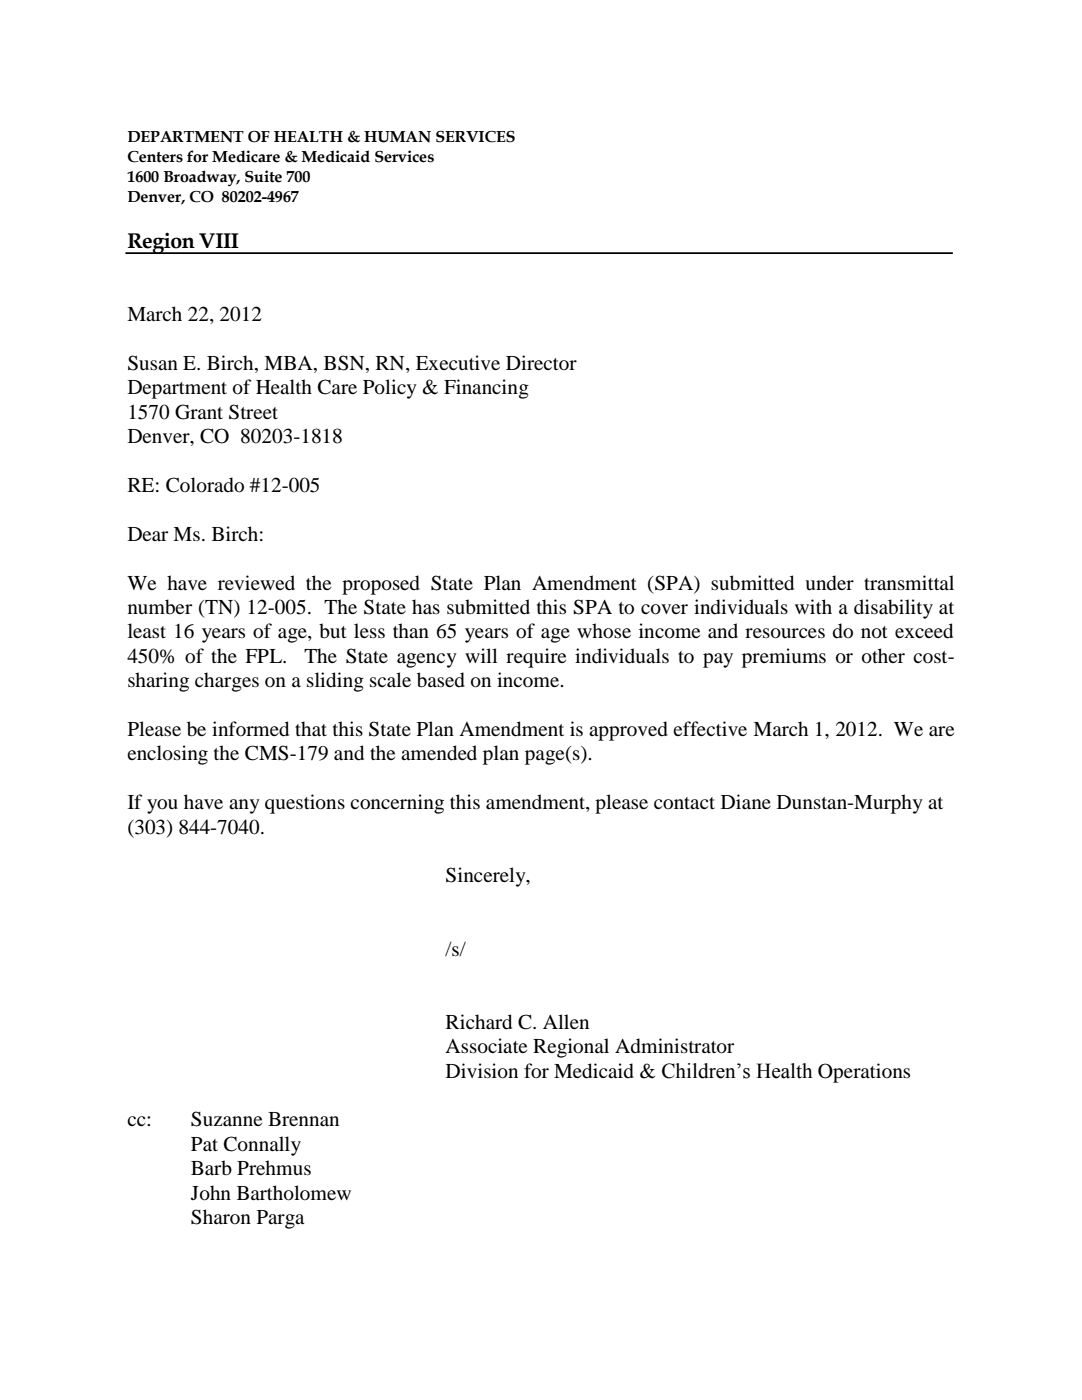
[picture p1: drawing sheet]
<svg xmlns="http://www.w3.org/2000/svg" width="216mm" height="279mm" viewBox="0 0 216 279" stroke-linecap="round" stroke-linejoin="round" font-family="sans-serif">
<defs><g id="words">
<g font-size="4.2">
<text x="25.4" y="49.4">Region VIII</text>
<text x="25.4" y="64.1">March 22, 2012</text>
<text x="25.4" y="73.8">Susan E. Birch, MBA, BSN, RN, Executive Director</text>
<text x="25.4" y="78.7">Department of Health Care Policy &amp; Financing</text>
<text x="25.4" y="83.6">1570 Grant Street</text>
<text x="25.4" y="88.4">Denver, CO 80203-1818</text>
<text x="25.4" y="98.2">RE: Colorado #12-005</text>
<text x="25.4" y="107.9">Dear Ms. Birch:</text>
<text x="25.4" y="117.7">We have reviewed the proposed State Plan Amendment (SPA) submitted under transmittal</text>
<text x="25.4" y="122.5">number (TN) 12-005. The State has submitted this SPA to cover individuals with a disability at</text>
<text x="25.4" y="127.4">least 16 years of age, but less than 65 years of age whose income and resources do not exceed</text>
<text x="25.4" y="132.3">450% of the FPL.</text>
<text x="25.4" y="137.1">sharing charges on a sliding scale based on income.</text>
<text x="60.7" y="132.3">The State agency will require individuals to pay premiums or other cost-</text>
<text x="25.4" y="146.9">Please be informed that this State Plan Amendment is approved effective March 1, 2012. We are</text>
<text x="25.4" y="151.7">enclosing the CMS-179 and the amended plan page(s).</text>
<text x="25.4" y="161.5">If you have any questions concerning this amendment, please contact Diane Dunstan-Murphy at</text>
<text x="25.4" y="166.4">(303) 844-7040.</text>
<text x="88.9" y="176.1">Sincerely,</text>
<text x="88.9" y="190.7">/s/</text>
<text x="88.9" y="205.3">Richard C. Allen</text>
<text x="88.9" y="210.2">Associate Regional Administrator</text>
<text x="88.9" y="215">Division for Medicaid &amp; Children’s Health Operations</text>
<text x="25.4" y="224.8">cc:</text>
<text x="38.1" y="224.8">Suzanne Brennan</text>
<text x="38.1" y="229.7">Pat Connally</text>
<text x="38.1" y="234.5">Barb Prehmus</text>
<text x="38.1" y="239.4">John Bartholomew</text>
<text x="38.1" y="244.3">Sharon Parga</text>
</g>
<g font-size="3.2">
<text x="25.4" y="28.4">DEPARTMENT OF HEALTH &amp; HUMAN SERVICES</text>
<text x="25.4" y="32.3">Centers for Medicare &amp; Medicaid Services</text>
<text x="25.4" y="36.3">1600 Broadway, Suite 700</text>
<text x="25.4" y="40.3">Denver, CO 80202-4967</text>
</g>
</g></defs>
<path d="M25 50.5h165.1" fill="none" stroke="#000" stroke-width=".35"/>
<g fill="#fff">
<path d="M28 12.7h.2v.3h-.2z" fill-rule="evenodd"/>
<path d="M28 12.7h.2v.3h-.2z" fill-rule="evenodd"/>
<path d="M28.2 12.7h24.7v.3h-24.7z" fill-rule="evenodd"/>
<path d="M52.9 12.7h.3v.3h-.3z" fill-rule="evenodd"/>
<path d="M52.9 12.7h.3v.3h-.3z" fill-rule="evenodd"/>
<path d="M28 13h.2v4.8h-.2z" fill-rule="evenodd"/>
<path d="M52.9 13h.3v4.8h-.3z" fill-rule="evenodd"/>
<path d="M28 17.8h.2v4.9h-.2z" fill-rule="evenodd"/>
<path d="M52.9 17.8h.3v4.9h-.3z" fill-rule="evenodd"/>
<path d="M28 22.7h.2v3h-.2z" fill-rule="evenodd"/>
<path d="M52.9 22.7h.3v3h-.3z" fill-rule="evenodd"/>
</g>
<use href="#words"/>
</svg>
